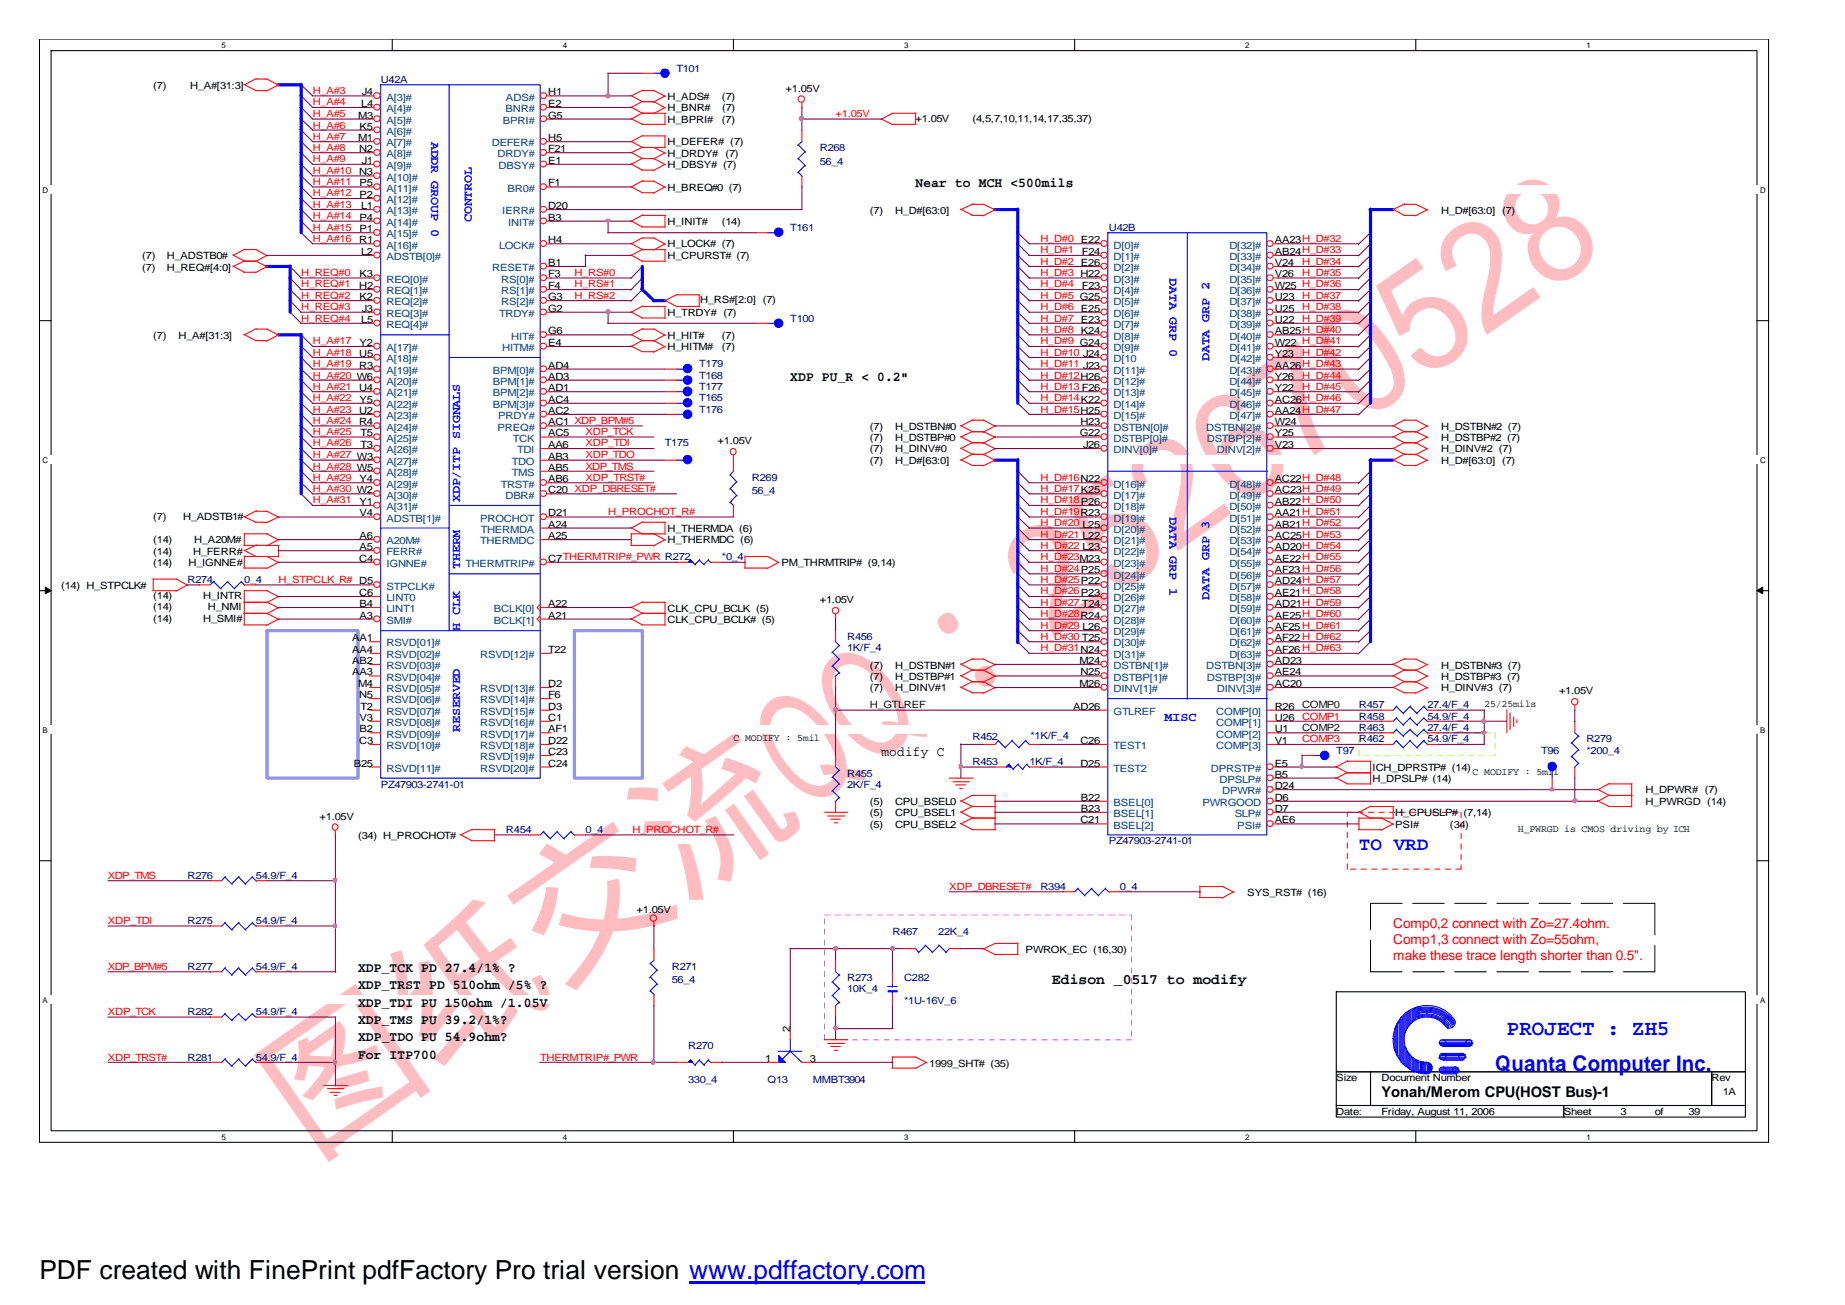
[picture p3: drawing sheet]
<svg xmlns="http://www.w3.org/2000/svg" width="297mm" height="210mm" viewBox="0 0 297 210" stroke-linecap="round" stroke-linejoin="round" font-family="sans-serif">
<defs><g id="words">
<text font-size="24.3" fill="#ffbdc2" x="49.9" y="186.4" transform="rotate(-35 49.9 186.4)">图纸交流QQ：252670528</text>
<text font-size="4.2" x="6.3" y="205.7">PDF created with FinePrint pdfFactory Pro trial version www.pdffactory.com</text>
<g font-size="3.5" fill="#00f">
<text x="242.3" y="166.6">PROJECT : ZH5</text>
<text x="240.5" y="172.3">Quanta Computer Inc.</text>
</g>
<text font-size="3" fill="#00f" x="218.5" y="136.8">TO VRD</text>
<g font-size="2.4">
<text x="169.2" y="158.3">Edison _0517 to modify</text>
<text x="222.2" y="176.4">Yonah/Merom CPU(HOST Bus)-1</text>
</g>
<g font-size="2.2">
<text x="147.2" y="30.2">Near to MCH &lt;500mils</text>
<text x="127.1" y="61.2">XDP PU_R &lt; 0.2&quot;</text>
<text x="141.7" y="121.6">modify C</text>
<text x="57.6" y="156.3">XDP_TCK PD 27.4/1% ?</text>
<text x="57.6" y="159.1">XDP_TRST PD 510ohm /5% ?</text>
<text x="57.6" y="161.9">XDP_TDI PU 150ohm /1.05V</text>
<text x="57.6" y="164.7">XDP_TMS PU 39.2/1%?</text>
<text x="57.6" y="167.5">XDP_TDO PU 54.9ohm?</text>
<text x="57.6" y="170.3">For ITP700</text>
</g>
<g font-size="2.2" fill="#f00">
<text x="224" y="149.3">Comp0,2 connect with Zo=27.4ohm.</text>
<text x="224" y="151.8">Comp1,3 connect with Zo=55ohm,</text>
<text x="224" y="154.4">make these trace length shorter than 0.5&quot;.</text>
</g>
<g font-size="2" fill="#00f">
<text x="69.3" y="22.8" transform="rotate(90 69.3 22.8)">ADDR GROUP 0</text>
<text x="75.9" y="35.7" transform="rotate(-90 75.9 35.7)">CONTROL</text>
<text x="188" y="44.7" transform="rotate(90 188 44.7)">DATA GRP 0</text>
<text x="194.5" y="58.1" transform="rotate(-90 194.5 58.1)">DATA GRP 2</text>
<text x="74" y="80.8" transform="rotate(-90 74 80.8)">XDP/ITP SIGNALS</text>
<text x="188" y="83.2" transform="rotate(90 188 83.2)">DATA GRP 1</text>
<text x="74" y="91.5" transform="rotate(-90 74 91.5)">THERM</text>
<text x="74" y="101.4" transform="rotate(-90 74 101.4)">H CLK</text>
<text x="194.5" y="96.4" transform="rotate(-90 194.5 96.4)">DATA GRP 3</text>
<text x="74" y="117.7" transform="rotate(-90 74 117.7)">RESERVED</text>
<text x="187.3" y="115.9">MISC</text>
</g>
<g font-size="1.6" fill="#000080">
<text x="108.8" y="11.5">T101</text>
<text x="61.2" y="13.3">U42A</text>
<text x="131.8" y="24.3">R268</text>
<text x="131.8" y="26.5">56_4</text>
<text x="127.1" y="37.1">T161</text>
<text x="178.3" y="37.1">U42B</text>
<text x="127.1" y="51.7">T100</text>
<text x="112.4" y="59">T179</text>
<text x="112.4" y="64.5">T165</text>
<text x="112.4" y="62.7">T177</text>
<text x="112.4" y="60.9">T168</text>
<text x="106.9" y="71.8">T175</text>
<text x="112.4" y="66.4">T176</text>
<text x="120.9" y="77.3">R269</text>
<text x="120.9" y="79.5">56_4</text>
<text x="30.1" y="93.8">R274</text>
<text x="39.3" y="93.8">0_4</text>
<text x="116.1" y="90.1">*0_4</text>
<text x="136.2" y="103">R456</text>
<text x="136.2" y="104.7">1K/F_4</text>
<text x="218.5" y="113.9">R457</text>
<text x="229.5" y="113.9">27.4/F_4</text>
<text x="156.4" y="119.1">R452</text>
<text x="165.7" y="118.9">*1K/F_4</text>
<text x="218.5" y="119.4">R462</text>
<text x="218.5" y="115.8">R458</text>
<text x="218.5" y="117.5">R463</text>
<text x="229.5" y="119.4">54.9/F_4</text>
<text x="229.5" y="115.8">54.9/F_4</text>
<text x="229.5" y="117.5">27.4/F_4</text>
<text x="255.1" y="119.4">R279</text>
<text x="136.2" y="124.9">R455</text>
<text x="156.4" y="123">R453</text>
<text x="165.5" y="123">1K/F_4</text>
<text x="214.9" y="121.3">T97</text>
<text x="247.8" y="121.3">T96</text>
<text x="255.1" y="121.3">*200_4</text>
<text x="61.2" y="126.7">PZ47903-2741-01</text>
<text x="136.2" y="126.7">2K/F_4</text>
<text x="81.4" y="134">R454</text>
<text x="94.1" y="134">0_4</text>
<text x="178.3" y="135.8">PZ47903-2741-01</text>
<text x="30.1" y="141.3">R276</text>
<text x="41.1" y="141.3">54.9/F_4</text>
<text x="167.3" y="143.2">R394</text>
<text x="180.1" y="143.2">0_4</text>
<text x="30.1" y="148.7">R275</text>
<text x="41.1" y="148.7">54.9/F_4</text>
<text x="30.1" y="156">R277</text>
<text x="41.1" y="156">54.9/F_4</text>
<text x="108" y="156">R271</text>
<text x="143.5" y="150.5">R467</text>
<text x="150.9" y="150.5">22K_4</text>
<text x="108" y="158.2">56_4</text>
<text x="136.2" y="157.8">R273</text>
<text x="136.2" y="159.6">10K_4</text>
<text x="145.4" y="157.8">C282</text>
<text x="145.4" y="161.5">*1U-16V_6</text>
<text x="30.1" y="163.3">R282</text>
<text x="41.1" y="163.3">54.9/F_4</text>
<text x="30.1" y="170.6">R281</text>
<text x="41.1" y="170.6">54.9/F_4</text>
<text x="110.7" y="168.8">R270</text>
<text x="110.7" y="174.3">330_4</text>
<text x="123.4" y="174.3">Q13</text>
<text x="130.7" y="174.3">MMBT3904</text>
</g>
<g font-size="1.6">
<text x="24.6" y="14.2">(7)</text>
<text x="30.6" y="14.2">H_A#[31:3]</text>
<text x="58.1" y="17.2">L4</text>
<text x="58.2" y="15.3">J4</text>
<text x="88.1" y="15.3">H1</text>
<text x="88.1" y="17.2">E2</text>
<text x="107.4" y="16.1">H_ADS#</text>
<text x="107.4" y="17.9">H_BNR#</text>
<text x="116.1" y="16.1">(7)</text>
<text x="116.1" y="17.9">(7)</text>
<text x="126.3" y="14.7">+1.05V</text>
<text x="57.6" y="19.1">M3</text>
<text x="57.6" y="22.7">M1</text>
<text x="57.8" y="20.8">K5</text>
<text x="88.1" y="22.7">H5</text>
<text x="88.1" y="19.1">G5</text>
<text x="107.4" y="19.7">H_BPRI#</text>
<text x="107.4" y="23.4">H_DEFER# (7)</text>
<text x="116.1" y="19.7">(7)</text>
<text x="147.2" y="19.6">+1.05V</text>
<text x="156.4" y="19.6">(4,5,7,10,11,14,17,35,37)</text>
<text x="57.7" y="24.5">N2</text>
<text x="57.7" y="28.2">N3</text>
<text x="57.8" y="30">P5</text>
<text x="58.2" y="26.3">J1</text>
<text x="88.1" y="30">F1</text>
<text x="88.1" y="24.5">F21</text>
<text x="88.1" y="26.3">E1</text>
<text x="107.4" y="25.2">H_DRDY# (7)</text>
<text x="107.4" y="27">H_DBSY# (7)</text>
<text x="57.8" y="31.8">P2</text>
<text x="57.8" y="35.5">P4</text>
<text x="58.1" y="33.6">L1</text>
<text x="88.1" y="33.6">D20</text>
<text x="88.1" y="35.5">B3</text>
<text x="107.4" y="30.7">H_BREQ#0 (7)</text>
<text x="139.9" y="34.4">(7)</text>
<text x="143.9" y="34.4">H_D#[63:0]</text>
<text x="231.7" y="34.4">H_D#[63:0] (7)</text>
<text x="22.9" y="41.7">(7)</text>
<text x="26.8" y="41.7">H_ADSTB0#</text>
<text x="57.7" y="39.1">R1</text>
<text x="57.8" y="37.4">P1</text>
<text x="58.1" y="41">L2</text>
<text x="88.1" y="39.1">H4</text>
<text x="107.4" y="39.8">H_LOCK# (7)</text>
<text x="107.4" y="36.2">H_INIT#</text>
<text x="107.4" y="41.7">H_CPURST# (7)</text>
<text x="116.1" y="36.2">(14)</text>
<text x="174" y="41">F24</text>
<text x="205" y="39.1">AA23H_D#32</text>
<text x="205" y="41">AB24H_D#33</text>
<text x="22.9" y="43.5">(7)</text>
<text x="26.8" y="43.5">H_REQ#[4:0]</text>
<text x="57.7" y="46.5">H2</text>
<text x="57.8" y="44.6">K3</text>
<text x="88.1" y="42.8">B1</text>
<text x="88.1" y="44.6">F3</text>
<text x="88.1" y="46.5">F4</text>
<text x="174" y="46.5">F23</text>
<text x="205" y="42.8">V24</text>
<text x="205" y="44.6">V26</text>
<text x="205" y="46.5">W25 H_D#36</text>
<text x="57.8" y="48.3">K2</text>
<text x="58.1" y="51.9">L5</text>
<text x="58.2" y="50.1">J3</text>
<text x="88.1" y="53.8">G6</text>
<text x="88.1" y="48.3">G3</text>
<text x="88.1" y="50.1">G2</text>
<text x="107.4" y="50.8">H_TRDY# (7)</text>
<text x="112.6" y="48.8">H_RS#[2:0] (7)</text>
<text x="205" y="48.3">U23</text>
<text x="205" y="50.1">U25</text>
<text x="205" y="51.9">U22</text>
<text x="205" y="53.8">AB25H_D#40</text>
<text x="24.6" y="54.5">(7)</text>
<text x="28.7" y="54.5">H_A#[31:3]</text>
<text x="57.7" y="57.4">U5</text>
<text x="57.7" y="59.3">R3</text>
<text x="57.8" y="55.6">Y2</text>
<text x="88.1" y="59.3">AD4</text>
<text x="88.1" y="55.6">E4</text>
<text x="107.4" y="54.5">H_HIT#</text>
<text x="107.4" y="56.3">H_HITM#</text>
<text x="116.1" y="54.5">(7)</text>
<text x="116.1" y="56.3">(7)</text>
<text x="205" y="55.6">W22 H_D#41</text>
<text x="205" y="57.4">Y23</text>
<text x="205" y="59.3">AA26H_D#43</text>
<text x="57.7" y="62.9">U4</text>
<text x="57.8" y="64.8">Y5</text>
<text x="88.1" y="61.1">AD3</text>
<text x="88.1" y="62.9">AD1</text>
<text x="88.1" y="64.8">AC4</text>
<text x="205" y="61.1">Y26</text>
<text x="205" y="62.9">Y22</text>
<text x="205" y="64.8">AC26H_D#46</text>
<text x="57.7" y="66.6">U2</text>
<text x="57.7" y="68.4">R4</text>
<text x="58" y="70.2">T5</text>
<text x="88.1" y="66.6">AC2</text>
<text x="88.1" y="68.4">AC1 XDP_BPM#5</text>
<text x="88.1" y="70.2">AC5</text>
<text x="115.4" y="71.5">+1.05V</text>
<text x="139.9" y="69.1">(7)</text>
<text x="139.9" y="71">(7)</text>
<text x="143.9" y="69.1">H_DSTBN#0</text>
<text x="143.9" y="71">H_DSTBP#0</text>
<text x="173.7" y="70.2">G22</text>
<text x="173.7" y="68.4">H23</text>
<text x="205" y="66.6">AA24H_D#47</text>
<text x="205" y="68.4">W24</text>
<text x="205" y="70.2">Y25</text>
<text x="231.7" y="69.1">H_DSTBN#2 (7)</text>
<text x="231.7" y="71">H_DSTBP#2 (7)</text>
<text x="57.8" y="77.6">Y4</text>
<text x="58" y="72.1">T3</text>
<text x="88.1" y="72.1">AA6</text>
<text x="88.1" y="73.9">AB3</text>
<text x="88.1" y="75.7">AB5</text>
<text x="88.1" y="77.6">AB6</text>
<text x="139.9" y="72.7">(7)</text>
<text x="139.9" y="74.6">(7)</text>
<text x="143.9" y="72.7">H_DINV#0</text>
<text x="143.9" y="74.6">H_D#[63:0]</text>
<text x="174.2" y="72.1">J26</text>
<text x="205" y="77.6">AC22H_D#48</text>
<text x="205" y="72.1">V23</text>
<text x="231.7" y="72.7">H_DINV#2 (7)</text>
<text x="231.7" y="74.6">H_D#[63:0] (7)</text>
<text x="24.6" y="83.6">(7)</text>
<text x="29.5" y="83.6">H_ADSTB1#</text>
<text x="57.8" y="81.2">Y1</text>
<text x="57.8" y="83.1">V4</text>
<text x="88.1" y="83.1">D21</text>
<text x="88.1" y="79.3">C20 XDP_DBRESET#</text>
<text x="205" y="79.3">AC23H_D#49</text>
<text x="205" y="81.2">AB22H_D#50</text>
<text x="205" y="83.1">AA21H_D#51</text>
<text x="24.6" y="87.4">(14)</text>
<text x="24.6" y="89.3">(14)</text>
<text x="31.1" y="89.3">H_FERR#</text>
<text x="31.2" y="87.4">H_A20M#</text>
<text x="57.8" y="86.7">A6</text>
<text x="57.8" y="88.5">A5</text>
<text x="88.1" y="84.9">A24</text>
<text x="88.1" y="86.7">A25</text>
<text x="107.4" y="85.5">H_THERMDA (6)</text>
<text x="107.4" y="87.4">H_THERMDC (6)</text>
<text x="205" y="84.9">AB21H_D#52</text>
<text x="205" y="86.7">AC25H_D#53</text>
<text x="205" y="88.5">AD20H_D#54</text>
<text x="9.8" y="94.7">(14) H_STPCLK#</text>
<text x="24.6" y="91">(14)</text>
<text x="30.3" y="91">H_IGNNE#</text>
<text x="57.7" y="90.4">C4</text>
<text x="57.7" y="95.9">C6</text>
<text x="88.1" y="90.4">C7THERMTRIP#_PWR R272</text>
<text x="125.6" y="91">PM_THRMTRIP# (9,14)</text>
<text x="205" y="90.4">AE22H_D#55</text>
<text x="205" y="92.2">AF23 H_D#56</text>
<text x="205" y="94">AD24H_D#57</text>
<text x="205" y="95.9">AE21H_D#58</text>
<text x="24.6" y="96.4">(14)</text>
<text x="24.6" y="100">(14)</text>
<text x="24.6" y="98.1">(14)</text>
<text x="32.7" y="96.4">H_INTR</text>
<text x="32.7" y="100">H_SMI#</text>
<text x="33.4" y="98.1">H_NMI</text>
<text x="57.8" y="97.6">B4</text>
<text x="57.8" y="99.5">A3</text>
<text x="88.1" y="97.6">A22</text>
<text x="88.1" y="99.5">A21</text>
<text x="107.4" y="100.2">CLK_CPU_BCLK# (5)</text>
<text x="107.4" y="98.4">CLK_CPU_BCLK (5)</text>
<text x="131.8" y="97">+1.05V</text>
<text x="205" y="97.6">AD21H_D#59</text>
<text x="205" y="99.5">AE25H_D#60</text>
<text x="205" y="101.4">AF25 H_D#61</text>
<text x="56.6" y="103.1">AA1</text>
<text x="56.6" y="105">AA4</text>
<text x="56.6" y="106.8">AB2</text>
<text x="88.1" y="105">T22</text>
<text x="139.9" y="107.5">(7)</text>
<text x="143.9" y="107.5">H_DSTBN#1</text>
<text x="173.6" y="106.8">M24</text>
<text x="205" y="103.1">AF22 H_D#62</text>
<text x="205" y="105">AF26 H_D#63</text>
<text x="205" y="106.8">AD23</text>
<text x="231.7" y="107.5">H_DSTBN#3 (7)</text>
<text x="56.6" y="108.6">AA3</text>
<text x="57.6" y="110.5">M4</text>
<text x="57.7" y="112.3">N5</text>
<text x="88.1" y="110.5">D2</text>
<text x="88.1" y="112.3">F6</text>
<text x="139.9" y="111.2">(7)</text>
<text x="139.9" y="109.3">(7)</text>
<text x="143.9" y="111.2">H_DINV#1</text>
<text x="143.9" y="109.3">H_DSTBP#1</text>
<text x="173.6" y="110.5">M26</text>
<text x="173.7" y="108.6">N25</text>
<text x="205" y="108.6">AE24</text>
<text x="205" y="110.5">AC20</text>
<text x="231.7" y="109.3">H_DSTBP#3 (7)</text>
<text x="231.7" y="111.2">H_DINV#3 (7)</text>
<text x="238.7" y="113.7">25/25mils</text>
<text x="250.7" y="111.7">+1.05V</text>
<text x="57.7" y="119.6">C3</text>
<text x="57.8" y="115.9">V3</text>
<text x="57.8" y="117.8">B2</text>
<text x="58" y="114.1">T2</text>
<text x="88.1" y="114.1">D3</text>
<text x="88.1" y="115.9">C1</text>
<text x="88.1" y="117.8">AF1</text>
<text x="88.1" y="119.6">D22</text>
<text x="117.9" y="119.2">C MODIFY : 5mil</text>
<text x="172.6" y="114.1">AD26</text>
<text x="173.7" y="119.6">C26</text>
<text x="205" y="114.1">R26</text>
<text x="205" y="115.9">U26</text>
<text x="205" y="117.8">U1</text>
<text x="205" y="119.6">V1</text>
<text x="56.9" y="123.3">B25</text>
<text x="88.1" y="121.4">C23</text>
<text x="88.1" y="123.3">C24</text>
<text x="173.7" y="123.3">D25</text>
<text x="205" y="123.3">E5</text>
<text x="205" y="125.1">B5</text>
<text x="220.7" y="124">ICH_DPRSTP# (14)</text>
<text x="220.7" y="125.8">H_DPSLP# (14)</text>
<text x="236.8" y="124.7">C MODIFY : 5mil</text>
<text x="51.4" y="131.8">+1.05V</text>
<text x="139.9" y="129.5">(5)</text>
<text x="139.9" y="131.2">(5)</text>
<text x="143.9" y="129.5">CPU_BSEL0</text>
<text x="143.9" y="131.2">CPU_BSEL1</text>
<text x="173.8" y="128.8">B22</text>
<text x="173.8" y="130.6">B23</text>
<text x="205" y="126.9">D24</text>
<text x="205" y="128.8">D6</text>
<text x="205" y="130.6">D7</text>
<text x="224.4" y="131.2">H_CPUSLP#</text>
<text x="235.3" y="131.2">(7,14)</text>
<text x="264.6" y="127.6">H_DPWR# (7)</text>
<text x="264.6" y="129.5">H_PWRGD (14)</text>
<text x="57.6" y="135">(34) H_PROCHOT#</text>
<text x="139.9" y="133.1">(5)</text>
<text x="143.9" y="133.1">CPU_BSEL2</text>
<text x="173.7" y="132.4">C21</text>
<text x="205" y="132.4">AE6</text>
<text x="224.4" y="133.1">PSI#</text>
<text x="233.2" y="133.1">(34)</text>
<text x="244.1" y="133.9">H_PWRGD is CMOS driving by ICH</text>
<text x="102.4" y="146.8">+1.05V</text>
<text x="200.6" y="144.1">SYS_RST# (16)</text>
<text x="164.9" y="153.3">PWROK_EC (16,30)</text>
<text x="127" y="166" transform="rotate(-90 127 166)">2</text>
<text x="123" y="170.8">1</text>
<text x="130.2" y="170.8">3</text>
<text x="149.4" y="171.5">1999_SHT# (35)</text>
<text x="214.9" y="173.9">Size</text>
<text x="222.2" y="173.9">Document Number</text>
<text x="275.2" y="173.9">Rev</text>
<text x="214.9" y="179.3">Date:</text>
<text x="222.2" y="179.3">Friday, August 11, 2006</text>
<text x="251.5" y="179.3">Sheet</text>
<text x="260.6" y="179.3">3</text>
<text x="266.1" y="179.3">of</text>
<text x="271.5" y="179.3">39</text>
<text x="277" y="176.1">1A</text>
</g>
<g font-size="1.6" fill="#f00">
<text x="50.3" y="15.2">H_A#3</text>
<text x="50.3" y="16.9">H_A#4</text>
<text x="50.3" y="18.8">H_A#5</text>
<text x="50.3" y="20.7">H_A#6</text>
<text x="50.3" y="22.5">H_A#7</text>
<text x="134.4" y="18.8">+1.05V</text>
<text x="50.3" y="24.3">H_A#8</text>
<text x="50.3" y="26.1">H_A#9</text>
<text x="50.3" y="28">H_A#10</text>
<text x="50.3" y="29.8">H_A#11</text>
<text x="50.3" y="31.6">H_A#12</text>
<text x="50.3" y="33.5">H_A#13</text>
<text x="50.3" y="35.2">H_A#14</text>
<text x="50.3" y="37.1">H_A#15</text>
<text x="50.3" y="39">H_A#16</text>
<text x="167.3" y="39">H_D#0 E22</text>
<text x="167.3" y="40.7">H_D#1</text>
<text x="48.4" y="44.4">H_REQ#0</text>
<text x="48.4" y="46.2">H_REQ#1</text>
<text x="92.4" y="44.4">H_RS#0</text>
<text x="92.4" y="46.2">H_RS#1</text>
<text x="167.3" y="42.6">H_D#2 E26</text>
<text x="167.3" y="44.4">H_D#3 H22</text>
<text x="167.3" y="46.2">H_D#4</text>
<text x="209.4" y="42.6">H_D#34</text>
<text x="209.4" y="44.4">H_D#35</text>
<text x="48.4" y="48.1">H_REQ#2</text>
<text x="48.4" y="49.9">H_REQ#3</text>
<text x="48.4" y="51.7">H_REQ#4</text>
<text x="92.4" y="48.1">H_RS#2</text>
<text x="167.3" y="48.1">H_D#5 G25</text>
<text x="167.3" y="49.9">H_D#6 E25</text>
<text x="167.3" y="51.7">H_D#7 E23</text>
<text x="167.3" y="53.5">H_D#8 K24</text>
<text x="209.4" y="48.1">H_D#37</text>
<text x="209.4" y="49.9">H_D#38</text>
<text x="209.4" y="51.7">H_D#39</text>
<text x="50.3" y="55.4">H_A#17</text>
<text x="50.3" y="57.2">H_A#18</text>
<text x="50.3" y="59">H_A#19</text>
<text x="167.3" y="55.4">H_D#9 G24</text>
<text x="167.3" y="57.2">H_D#10 J24</text>
<text x="167.3" y="59">H_D#11 J23</text>
<text x="209.4" y="57.2">H_D#42</text>
<text x="50.3" y="60.9">H_A#20 W6</text>
<text x="50.3" y="62.7">H_A#21</text>
<text x="50.3" y="64.5">H_A#22</text>
<text x="167.3" y="60.9">H_D#12H26</text>
<text x="167.3" y="62.7">H_D#13 F26</text>
<text x="167.3" y="64.5">H_D#14K22</text>
<text x="209.4" y="60.9">H_D#44</text>
<text x="209.4" y="62.7">H_D#45</text>
<text x="50.3" y="66.4">H_A#23</text>
<text x="50.3" y="68.2">H_A#24</text>
<text x="50.3" y="70">H_A#25</text>
<text x="50.3" y="71.8">H_A#26</text>
<text x="94.1" y="71.8">XDP_TDI</text>
<text x="94.1" y="70">XDP_TCK</text>
<text x="167.3" y="66.4">H_D#15H25</text>
<text x="50.3" y="73.7">H_A#27 W3</text>
<text x="50.3" y="75.5">H_A#28 W5</text>
<text x="50.3" y="77.3">H_A#29</text>
<text x="94.1" y="77.3">XDP_TRST#</text>
<text x="94.1" y="75.5">XDP_TMS</text>
<text x="94.1" y="73.7">XDP_TDO</text>
<text x="167.3" y="77.3">H_D#16N22</text>
<text x="50.3" y="79.2">H_A#30 W2</text>
<text x="50.3" y="81">H_A#31</text>
<text x="97.8" y="82.8">H_PROCHOT_R#</text>
<text x="167.3" y="79.2">H_D#17K25</text>
<text x="167.3" y="81">H_D#18P26</text>
<text x="167.3" y="82.8">H_D#19R23</text>
<text x="167.3" y="84.7">H_D#20 L25</text>
<text x="167.3" y="86.5">H_D#21 L22</text>
<text x="167.3" y="88.3">H_D#22 L23</text>
<text x="44.8" y="93.8">H_STPCLK_R# D5</text>
<text x="167.3" y="90.1">H_D#23M23</text>
<text x="167.3" y="92">H_D#24P25</text>
<text x="167.3" y="93.8">H_D#25P22</text>
<text x="167.3" y="95.6">H_D#26P23</text>
<text x="167.3" y="97.5">H_D#27 T24</text>
<text x="167.3" y="99.2">H_D#28R24</text>
<text x="167.3" y="101.1">H_D#29 L26</text>
<text x="167.3" y="103">H_D#30 T25</text>
<text x="167.3" y="104.7">H_D#31N24</text>
<text x="209.4" y="115.8">COMP1</text>
<text x="209.4" y="119.4">COMP3</text>
<text x="101.7" y="134">H_PROCHOT_R#</text>
<text x="17.4" y="141.3">XDP_TMS</text>
<text x="152.7" y="143.2">XDP_DBRESET#</text>
<text x="17.4" y="148.7">XDP_TDI</text>
<text x="17.4" y="156">XDP_BPM#5</text>
<text x="17.4" y="163.3">XDP_TCK</text>
<text x="17.4" y="170.6">XDP_TRST#</text>
<text x="86.9" y="170.6">THERMTRIP#_PWR</text>
</g>
<g font-size="1.6" fill="#004080">
<text x="62.1" y="16.2">A[3]#</text>
<text x="81.4" y="16.2">ADS#</text>
<text x="62.1" y="18">A[4]#</text>
<text x="62.1" y="19.9">A[5]#</text>
<text x="62.1" y="21.7">A[6]#</text>
<text x="62.1" y="23.6">A[7]#</text>
<text x="79.1" y="23.6">DEFER#</text>
<text x="80.9" y="19.9">BPRI#</text>
<text x="81.3" y="18">BNR#</text>
<text x="62.1" y="25.3">A[8]#</text>
<text x="62.1" y="27.2">A[9]#</text>
<text x="62.1" y="29.1">A[10]#</text>
<text x="80" y="25.3">DRDY#</text>
<text x="80.2" y="27.2">DBSY#</text>
<text x="62.1" y="30.8">A[11]#</text>
<text x="62.1" y="32.7">A[12]#</text>
<text x="62.1" y="34.5">A[13]#</text>
<text x="80.8" y="34.5">IERR#</text>
<text x="81.6" y="30.8">BR0#</text>
<text x="62.1" y="36.3">A[14]#</text>
<text x="62.1" y="38.2">A[15]#</text>
<text x="62.1" y="40">A[16]#</text>
<text x="62.1" y="41.8">ADSTB[0]#</text>
<text x="80.3" y="40">LOCK#</text>
<text x="81.7" y="36.3">INIT#</text>
<text x="179.1" y="40">D[0]#</text>
<text x="179.1" y="41.8">D[1]#</text>
<text x="197.7" y="40">D[32]#</text>
<text x="197.7" y="41.8">D[33]#</text>
<text x="62.1" y="45.5">REQ[0]#</text>
<text x="62.1" y="47.3">REQ[1]#</text>
<text x="79.2" y="43.6">RESET#</text>
<text x="80.6" y="45.5">RS[0]#</text>
<text x="80.6" y="47.3">RS[1]#</text>
<text x="179.1" y="43.6">D[2]#</text>
<text x="179.1" y="45.5">D[3]#</text>
<text x="179.1" y="47.3">D[4]#</text>
<text x="197.7" y="43.6">D[34]#</text>
<text x="197.7" y="45.5">D[35]#</text>
<text x="197.7" y="47.3">D[36]#</text>
<text x="62.1" y="49.1">REQ[2]#</text>
<text x="62.1" y="51">REQ[3]#</text>
<text x="62.1" y="52.8">REQ[4]#</text>
<text x="80.3" y="51">TRDY#</text>
<text x="80.6" y="49.1">RS[2]#</text>
<text x="179.1" y="49.1">D[5]#</text>
<text x="179.1" y="51">D[6]#</text>
<text x="179.1" y="52.8">D[7]#</text>
<text x="197.7" y="49.1">D[37]#</text>
<text x="197.7" y="51">D[38]#</text>
<text x="197.7" y="52.8">D[39]#</text>
<text x="62.1" y="56.5">A[17]#</text>
<text x="62.1" y="58.3">A[18]#</text>
<text x="80.8" y="56.5">HITM#</text>
<text x="82.2" y="54.6">HIT#</text>
<text x="179.1" y="54.6">D[8]#</text>
<text x="179.1" y="56.5">D[9]#</text>
<text x="179.1" y="58.3">D[10</text>
<text x="197.7" y="54.6">D[40]#</text>
<text x="197.7" y="56.5">D[41]#</text>
<text x="197.7" y="58.3">D[42]#</text>
<text x="62.1" y="60.1">A[19]#</text>
<text x="62.1" y="61.9">A[20]#</text>
<text x="62.1" y="63.8">A[21]#</text>
<text x="62.1" y="65.6">A[22]#</text>
<text x="79.2" y="60.1">BPM[0]#</text>
<text x="79.2" y="61.9">BPM[1]#</text>
<text x="79.2" y="63.8">BPM[2]#</text>
<text x="79.2" y="65.6">BPM[3]#</text>
<text x="179.1" y="60.1">D[11]#</text>
<text x="179.1" y="61.9">D[12]#</text>
<text x="179.1" y="63.8">D[13]#</text>
<text x="179.1" y="65.6">D[14]#</text>
<text x="197.7" y="60.1">D[43]#</text>
<text x="197.7" y="61.9">D[44]#</text>
<text x="197.7" y="63.8">D[45]#</text>
<text x="197.7" y="65.6">D[46]#</text>
<text x="62.1" y="67.4">A[23]#</text>
<text x="62.1" y="69.3">A[24]#</text>
<text x="62.1" y="71">A[25]#</text>
<text x="80" y="69.3">PREQ#</text>
<text x="80.1" y="67.4">PRDY#</text>
<text x="82.5" y="71">TCK</text>
<text x="179.1" y="67.4">D[15]#</text>
<text x="179.1" y="69.3">DSTBN[0]#</text>
<text x="179.1" y="71">DSTBP[0]#</text>
<text x="194" y="69.3">DSTBN[2]#</text>
<text x="194.1" y="71">DSTBP[2]#</text>
<text x="197.7" y="67.4">D[47]#</text>
<text x="62.1" y="72.9">A[26]#</text>
<text x="62.1" y="74.8">A[27]#</text>
<text x="62.1" y="76.6">A[28]#</text>
<text x="82.3" y="74.8">TDO</text>
<text x="82.3" y="76.6">TMS</text>
<text x="83.1" y="72.9">TDI</text>
<text x="179.1" y="72.9">DINV[0]#</text>
<text x="195.7" y="72.9">DINV[2]#</text>
<text x="62.1" y="78.4">A[29]#</text>
<text x="62.1" y="80.2">A[30]#</text>
<text x="62.1" y="82.1">A[31]#</text>
<text x="62.1" y="83.9">ADSTB[1]#</text>
<text x="77.2" y="83.9">PROCHOT</text>
<text x="80.5" y="78.4">TRST#</text>
<text x="81.3" y="80.2">DBR#</text>
<text x="179.1" y="78.4">D[16]#</text>
<text x="179.1" y="80.2">D[17]#</text>
<text x="179.1" y="82.1">D[18]#</text>
<text x="179.1" y="83.9">D[19]#</text>
<text x="197.7" y="78.4">D[48]#</text>
<text x="197.7" y="80.2">D[49]#</text>
<text x="197.7" y="82.1">D[50]#</text>
<text x="197.7" y="83.9">D[51]#</text>
<text x="62.1" y="87.6">A20M#</text>
<text x="62.1" y="89.3">FERR#</text>
<text x="77.2" y="87.6">THERMDC</text>
<text x="77.3" y="85.7">THERMDA</text>
<text x="179.1" y="85.7">D[20]#</text>
<text x="179.1" y="87.6">D[21]#</text>
<text x="179.1" y="89.3">D[22]#</text>
<text x="197.7" y="85.7">D[52]#</text>
<text x="197.7" y="87.6">D[53]#</text>
<text x="197.7" y="89.3">D[54]#</text>
<text x="62.1" y="91.2">IGNNE#</text>
<text x="62.1" y="94.8">STPCLK#</text>
<text x="74.8" y="91.2">THERMTRIP#</text>
<text x="179.1" y="91.2">D[23]#</text>
<text x="179.1" y="93.1">D[24]#</text>
<text x="179.1" y="94.8">D[25]#</text>
<text x="197.7" y="91.2">D[55]#</text>
<text x="197.7" y="93.1">D[56]#</text>
<text x="197.7" y="94.8">D[57]#</text>
<text x="62.1" y="96.7">LINT0</text>
<text x="62.1" y="98.5">LINT1</text>
<text x="62.1" y="100.3">SMI#</text>
<text x="79.4" y="98.5">BCLK[0]</text>
<text x="79.4" y="100.3">BCLK[1]</text>
<text x="179.1" y="96.7">D[26]#</text>
<text x="179.1" y="98.5">D[27]#</text>
<text x="179.1" y="100.3">D[28]#</text>
<text x="197.7" y="96.7">D[58]#</text>
<text x="197.7" y="98.5">D[59]#</text>
<text x="197.7" y="100.3">D[60]#</text>
<text x="62.1" y="104">RSVD[01]#</text>
<text x="62.1" y="105.8">RSVD[02]#</text>
<text x="62.1" y="107.6">RSVD[03]#</text>
<text x="77.2" y="105.8">RSVD[12]#</text>
<text x="179.1" y="102.2">D[29]#</text>
<text x="179.1" y="104">D[30]#</text>
<text x="179.1" y="105.8">D[31]#</text>
<text x="179.1" y="107.6">DSTBN[1]#</text>
<text x="194" y="107.6">DSTBN[3]#</text>
<text x="197.7" y="102.2">D[61]#</text>
<text x="197.7" y="104">D[62]#</text>
<text x="197.7" y="105.8">D[63]#</text>
<text x="62.1" y="109.5">RSVD[04]#</text>
<text x="62.1" y="111.4">RSVD[05]#</text>
<text x="62.1" y="113.1">RSVD[06]#</text>
<text x="77.2" y="111.4">RSVD[13]#</text>
<text x="77.2" y="113.1">RSVD[14]#</text>
<text x="179.1" y="109.5">DSTBP[1]#</text>
<text x="179.1" y="111.4">DINV[1]#</text>
<text x="194.1" y="109.5">DSTBP[3]#</text>
<text x="195.7" y="111.4">DINV[3]#</text>
<text x="62.1" y="115">RSVD[07]#</text>
<text x="62.1" y="116.8">RSVD[08]#</text>
<text x="62.1" y="118.6">RSVD[09]#</text>
<text x="77.2" y="115">RSVD[15]#</text>
<text x="77.2" y="116.8">RSVD[16]#</text>
<text x="77.2" y="118.6">RSVD[17]#</text>
<text x="179.1" y="115">GTLREF</text>
<text x="195.6" y="115">COMP[0]</text>
<text x="195.6" y="116.8">COMP[1]</text>
<text x="195.6" y="118.6">COMP[2]</text>
<text x="62.1" y="120.5">RSVD[10]#</text>
<text x="62.1" y="124.1">RSVD[11]#</text>
<text x="77.2" y="120.5">RSVD[18]#</text>
<text x="77.2" y="122.3">RSVD[19]#</text>
<text x="77.2" y="124.1">RSVD[20]#</text>
<text x="179.1" y="120.5">TEST1</text>
<text x="179.1" y="124.1">TEST2</text>
<text x="194.7" y="124.1">DPRSTP#</text>
<text x="195.6" y="120.5">COMP[3]</text>
<text x="196.1" y="125.9">DPSLP#</text>
<text x="179.1" y="129.6">BSEL[0]</text>
<text x="179.1" y="131.4">BSEL[1]</text>
<text x="193.4" y="129.6">PWRGOOD</text>
<text x="196.5" y="127.8">DPWR#</text>
<text x="198.5" y="131.4">SLP#</text>
<text x="179.1" y="133.3">BSEL[2]</text>
<text x="199" y="133.3">PSI#</text>
</g>
<g font-size="1.6" fill="#004000">
<text x="139.9" y="113.9">H_GTLREF</text>
<text x="209.4" y="113.9">COMP0</text>
<text x="209.4" y="117.5">COMP2</text>
</g>
<g font-size="1.3">
<text x="35.6" y="7.7">5</text>
<text x="90.5" y="7.7">4</text>
<text x="145.4" y="7.7">3</text>
<text x="200.2" y="7.7">2</text>
<text x="255.1" y="7.7">1</text>
<text x="6.9" y="31">D</text>
<text x="283" y="31">D</text>
<text x="6.9" y="74.4">C</text>
<text x="283" y="74.4">C</text>
<text x="6.9" y="117.9">B</text>
<text x="283" y="117.9">B</text>
<text x="6.9" y="161.3">A</text>
<text x="283" y="161.3">A</text>
<text x="35.6" y="183.3">5</text>
<text x="90.5" y="183.3">4</text>
<text x="145.4" y="183.3">3</text>
<text x="200.2" y="183.3">2</text>
<text x="255.1" y="183.3">1</text>
</g>
</g></defs>
<path d="M6.3 6.3h278.1v177.4h-278zM8.2 8.1h274.3v173.8h-274.3z" fill="none" stroke="#000" stroke-width=".17"/>
<g fill="#fff">
<path d="M35.6 6.5h.7v1.5h-.7z"/>
<path d="M35.6 182.1h.7v1.5h-.7z"/>
</g>
<path d="M63.1 6.3v1.8M63.1 181.9v1.8" fill="none" stroke="#000" stroke-width=".17"/>
<g fill="#fff">
<path d="M90.5 6.5h.7v1.5h-.7z"/>
<path d="M90.5 182.1h.7v1.5h-.7z"/>
</g>
<path d="M117.9 6.3v1.8M117.9 181.9v1.8" fill="none" stroke="#000" stroke-width=".17"/>
<g fill="#fff">
<path d="M145.4 6.5h.6v1.5h-.6z"/>
<path d="M145.4 182.1h.6v1.5h-.6z"/>
</g>
<path d="M172.8 6.3v1.8M172.8 181.9v1.8" fill="none" stroke="#000" stroke-width=".17"/>
<g fill="#fff">
<path d="M200.2 6.5h.7v1.5h-.7z"/>
<path d="M200.2 182.1h.7v1.5h-.7z"/>
</g>
<path d="M227.7 6.3v1.8M227.7 181.9v1.8" fill="none" stroke="#000" stroke-width=".17"/>
<g fill="#fff">
<path d="M255.1 6.5h.7v1.5h-.7z"/>
<path d="M255.1 182.1h.7v1.5h-.7z"/>
<path d="M6.9 29.8h277.1v1.5h-277.1z"/>
<path d="M6.9 73.3h277.1v1.4h-277.1z"/>
</g>
<path d="M6.4 51.6h1.8M282.5 51.6h1.9" fill="none" stroke="#000" stroke-width=".17"/>
<path d="M6.9 116.7h277v1.4h-277z" fill="#fff"/>
<path d="M6.4 95h1.8M282.5 95h1.9" fill="none" stroke="#000" stroke-width=".17"/>
<path d="M7.3 94.4l.9 .6-.9 .5zM282.5 95l1-.6v1.1z" fill="#000" stroke="#000" stroke-width=".16"/>
<path d="M6.9 160.1h276.9v1.5h-276.9z" fill="#fff"/>
<path d="M6.4 138.4h1.8M282.5 138.4h1.9M214.9 159.5h65.8v12.9h-65.8zM214.9 172.4h5.5v5.4h-5.5zM214.9 177.8h36.6v1.9h-36.6zM220.4 172.4h54.9v5.4h-54.9zM251.5 177.8h29.2v1.9h-29.2zM275.3 172.4h5.4v5.4h-5.4z" fill="none" stroke="#000" stroke-width=".17"/>
<path d="M216.7 130.7h18.2M216.7 139.8v-9.1M234.9 130.7v9.1M234.9 139.8h-18.2" fill="none" stroke="#f00" stroke-width=".16" stroke-dasharray=".8"/>
<path d="M218.5 117.9h22M240.5 117.9v3.6M218.5 121.5v-3.6M240.5 121.5h-22" fill="none" stroke="#80ff00" stroke-width=".16" stroke-dasharray=".8"/>
<path d="M132.6 147.2h49.3M181.9 147.2v20M132.6 167.2v-20M181.9 167.2h-49.3" fill="none" stroke="#f0f" stroke-width=".16" stroke-dasharray=".8"/>
<path d="M220.4 145.3h45.7M220.4 156.3v-11M266.1 145.3v11M266.1 156.3h-45.7" fill="none" stroke="#000" stroke-width=".16" stroke-dasharray="5.1 1.7"/>
<path d="M42.9 101.4h14.7v23.8h-14.7zM92.4 101.4h10.9v23.8h-10.9z" fill="none" stroke="#8080ff" stroke-width=".51"/>
<g fill="none" stroke="#f00" stroke-width=".17">
<path d="M39.2 13.6l1.9 1M41.1 14.6h1.8M41.1 12.7h1.9M41.2 12.6l-1.9 1M42.9 12.7l2 1M44.8 13.6l-2 1.1M59.4 15.4h.7M59.4 17.3h.7M59.4 19.1h.7M88 15.4h.6M88 17.3h.6M88 19.1h.6"/>
<path d="M101.4 15.3l1.9 1.1M101.4 17.2l1.9 1M101.4 19.1l1.9 .9M103.2 16.4h2M103.2 18.2h3.8M103.2 20h3.7M103.3 11.8h1.9M103.3 14.6h1.9M103.4 14.5l-1.9 .9M103.4 16.3l-1.9 1M103.4 18.1l-1.9 1M105.2 14.6l1.8 .9"/>
<path d="M105.2 16.4l1.8 1M106.9 15.4l-1.8 1M106.9 17.3l-1.8 1M106.9 18.2v1.9M128.9 16.5v.9M141.7 19.1l1.9 1M143.4 18.2h3.8M143.5 20h3.8M143.5 18.2l-1.9 1M147.2 18.1v1.9M59.4 37.4h.7M59.4 20.9h.7"/>
<path d="M59.4 22.8h.7M59.4 24.6h.7M59.4 26.4h.7M59.4 28.3h.7M59.4 30.1h.7M59.4 31.9h.7M59.4 33.7h.7M59.4 35.6h.7M59.4 39.2h.7M88 22.8h.6M88 24.6h.6M88 26.4h.6"/>
<path d="M88 30.1h.6M88 33.7h.6M88 35.6h.6M88 39.2h.6M101.4 24.5l1.9 1M101.4 26.3l1.9 1.1M101.4 30l1.9 1M101.4 39.1l1.9 1M101.4 22.7l1.9 1M101.4 35.5l1.9 1M103.2 25.5h2M103.2 27.4h2"/>
<path d="M103.2 31h2M103.2 23.7h3.7M103.2 36.5h3.7M103.3 29.1h1.9M103.3 38.3h1.9M103.3 21.9h3.7M103.3 34.6h3.7M103.4 23.6l-1.9 1M103.4 25.4l-1.9 1M103.4 29.1l-1.9 1M103.4 38.2l-1.9 1M103.4 21.8l-1.9 1"/>
<path d="M103.4 34.6l-1.9 1M105.2 23.7l1.8 1M105.2 25.5l1.8 1M105.2 29.1l1.8 1.1M105.2 38.3l1.8 1M106.9 24.6l-1.8 1M106.9 26.4l-1.8 1M106.9 30.1l-1.8 1M106.9 39.2l-1.8 1M106.9 21.9v1.9M106.9 34.6v2M121.6 37.4h1.8"/>
<path d="M128.9 20.9v1.9M128.9 28.3v1.8M154.4 33.6l2 1M156.3 34.6h1.9M156.4 32.9h1.8M156.5 32.8l-2 .9M158.2 32.9l1.9 .9M160 33.7l-1.9 1M176.3 39.2h.7M204.8 39.2h.8M223.9 33.6l1.9 1M225.7 34.6h2"/>
<path d="M225.8 32.9h2M225.9 32.8l-1.9 .9M227.7 32.9l1.9 .9M229.5 33.7l-1.9 1M37.4 41l1.9 1M37.4 42.8l1.9 1M39.2 42h2M39.2 43.8h1.9M39.2 53.8l1.9 1M39.3 40.1h1.9M39.4 40.1l-1.9 1M39.4 41.9l-1.9 1"/>
<path d="M41.1 54.8h1.8M41.1 40.1l1.9 1.1M41.1 42l1.9 .9M41.1 52.9h1.9M41.2 52.8l-1.9 1.1M42.9 41.1l-1.8 1M42.9 42.9l-1.8 1M42.9 52.9l2 1M44.8 53.9l-2 1M59.4 59.4h.7M59.4 52h.7M59.4 41.1h.7"/>
<path d="M59.4 44.7h.7M59.4 46.6h.7M59.4 48.4h.7M59.4 50.2h.7M59.4 55.7h.7M59.4 57.5h.7M88 59.4h.6M88 44.7h.6M88 46.6h.6M88 48.4h.6M88 50.2h.6M88 55.7h.6"/>
<path d="M88 53.9h.6M88 42.9h.6M101.4 53.8l1.9 1M101.4 55.6l1.9 1M101.4 41l1.9 1M101.4 50.1l1.9 1.1M103.2 40.1h3.8M103.2 54.8h2M103.2 56.6h2M103.2 42h3.7M103.2 51.2h3.7M103.3 52.9h1.9"/>
<path d="M103.3 49.3h3.7M103.4 52.8l-1.9 1.1M103.4 54.7l-1.9 1M103.4 40.1l-1.9 1M103.4 49.2l-1.9 1M105.2 52.9l1.8 1M105.2 54.8l1.8 1M106.8 48.3l2 1M106.9 59.4h1.9M106.9 53.9l-1.8 1M106.9 55.7l-1.8 1M106.9 40.1v2"/>
<path d="M106.9 49.3v1.9M108.7 49.3h3.7M108.8 47.4h3.7M108.9 47.3l-2 1.1M112.4 47.4v2M121.6 52h1.8M176.3 59.4h.7M176.3 52h.7M176.3 41.1h.7M176.3 44.7h.7M176.3 46.6h.7M176.3 48.4h.7"/>
<path d="M176.3 50.2h.7M176.3 55.7h.7M176.3 57.5h.7M176.3 53.9h.7M176.3 42.9h.7M204.8 59.4h.8M204.8 52h.8M204.8 41.1h.8M204.8 44.7h.8M204.8 46.6h.8M204.8 48.4h.8M204.8 50.2h.8"/>
<path d="M204.8 55.7h.8M204.8 57.5h.8M204.8 53.9h.8M204.8 42.9h.8M59.4 66.6h.7M59.4 64.9h.7M59.4 63h.7M59.4 61.1h.7M59.4 68.5h.7M59.4 70.3h.7M59.4 72.2h.7M59.4 74h.7"/>
<path d="M59.4 75.8h.7M59.4 77.7h.7M59.4 79.4h.7M86.9 70.3h1.7M86.9 72.2h1.7M86.9 74h1.7M86.9 75.8h1.7M88 66.6h.6M88 64.9h.6M88 63h.6M88 61.1h.6M88 68.5h.6"/>
<path d="M88 77.7h.6M88 79.4h.6M106.9 66.6h1.9M106.9 64.9h1.9M106.9 63h1.9M106.9 61.1h1.9M106.9 74h1.9M117.9 73.3v2.5M154.4 68.4l2 1M154.4 70.2l2 1M154.4 72.1l2 1M154.4 73.9l2 1"/>
<path d="M156.3 69.4h1.9M156.3 71.2h1.9M156.3 73.1h1.9M156.3 74.9h1.9M156.4 67.6h1.8M156.5 67.5l-2 1M156.5 69.4l-2 .9M156.5 71.1l-2 1.1M156.5 73l-2 1M158.2 67.6l1.9 1M158.2 69.4l1.9 1M158.2 71.2l1.9 1"/>
<path d="M158.2 73.1l1.9 1M160 68.5l-1.9 1M160 70.3l-1.9 1M160 72.2l-1.9 1M160 74l-1.9 .9M176.3 66.6h.7M176.3 64.9h.7M176.3 63h.7M176.3 61.1h.7M176.3 68.5h.7M176.3 70.3h.7M176.3 72.2h.7"/>
<path d="M176.3 77.7h.7M176.3 79.4h.7M204.8 66.6h.8M204.8 64.9h.8M204.8 63h.8M204.8 61.1h.8M204.8 68.5h.8M204.8 70.3h.8M204.8 72.2h.8M204.8 77.7h.8M204.8 79.4h.8M223.9 68.4l1.9 1"/>
<path d="M223.9 70.2l1.9 1M223.9 72.1l1.9 1M223.9 73.9l1.9 1M225.7 69.4h2.1M225.7 71.2h2.1M225.7 73.1h2.1M225.7 74.9h2M225.8 67.6h2M225.9 67.5l-1.9 1M225.9 69.4l-1.9 .9M225.9 71.1l-1.9 1.1M225.9 73l-1.9 1"/>
<path d="M227.7 67.6l1.9 1M227.7 69.4l1.9 1M227.7 71.2l1.9 1M227.7 73.1l1.9 1M229.5 68.5l-1.9 1M229.5 70.3l-1.9 1M229.5 72.2l-1.9 1M229.5 74l-1.9 .9M24.6 95h3.8M24.6 93.1h3.8M24.6 93.1v1.9M28.4 93.1l1.8 1.1"/>
<path d="M30.1 94.1l-1.8 1M32 94.1h1.8M39.2 83.1l1.9 .9M39.2 88.5l1.9 1M39.2 87.7h5.7M39.2 91.4h3.7M39.2 96.9h3.8M39.2 98.7h3.8M39.3 94.1h1.8M39.3 85.9h3.7M39.3 85.8v1.9M39.3 89.4v2"/>
<path d="M39.3 94.9v5.6M39.3 89.5h5.5M39.3 95h3.7M41.1 84h1.8M41.1 82.2h1.9M41.2 82.1l-1.9 1.1M41.2 87.6l-1.9 1M42.9 82.2l2 1M42.9 85.9l2 1M42.9 89.5l2 1M42.9 95l2 1M42.9 96.9l2 .9"/>
<path d="M42.9 98.7l2 1M44.8 83.2l-2 .9M44.8 86.8l-2 1M44.8 90.4l-2 1.1M44.8 95.9l-2 1.1M44.8 97.7l-2 1M44.8 99.6l-2 1M44.8 87.7v1.9M59.4 94.1h.7M59.4 81.3h.7M59.4 83.2h.7M59.4 86.8h.7"/>
<path d="M59.4 88.6h.7M59.4 90.4h.7M59.4 95.9h1.8M59.4 97.7h1.8M59.4 99.6h.7M86.9 86.8h1.7M86.9 97.7h1.7M86.9 99.6h1.7M86.9 84.9h1.7M86.9 97.2l-.5 .5 .5 .5M86.9 99.1l-.5 .5 .5 .5M88 83.2h.6"/>
<path d="M88 90.4h.6M101.4 87.7h3.8M101.4 84.9l1.9 1M101.4 99.5l1.9 1M101.4 97.6l1.9 1.1M101.5 85.9h5.4M101.5 85.8v1.9M103.2 98.7h3.8M103.3 84h3.7M103.3 96.9h3.7M103.4 83.9l-1.9 1M103.4 98.6l-1.9 1"/>
<path d="M103.4 96.8l-1.9 .9M105.2 85.9l1.8 1M106.9 84v2M106.9 96.9v3.7M106.9 86.8l-1.8 1M108.8 90.4h1.9M114.3 90.4h1.8M117.9 81.3v1.9M119.7 91.4h3.7M119.8 89.5h3.7M119.8 89.4v2M123.4 89.5l1.9 1"/>
<path d="M125.2 90.4l-1.8 1.1M134.4 98.8v.9M176.3 94.1h.7M176.3 81.3h.7M176.3 83.2h.7M176.3 86.8h.7M176.3 88.6h.7M176.3 90.4h.7M176.3 95.9h.7M176.3 97.7h.7M176.3 99.6h.7M176.3 84.9h.7"/>
<path d="M176.3 92.3h.7M204.8 94.1h.8M204.8 81.3h.8M204.8 83.2h.8M204.8 86.8h.8M204.8 88.6h.8M204.8 90.4h.8M204.8 95.9h.8M204.8 97.7h.8M204.8 99.6h.8M204.8 84.9h.8M204.8 92.3h.8"/>
<path d="M39.2 100.5h3.7M59.4 119.7h1.8M59.4 116h1.8M59.4 114.2h1.8M59.4 103.2h1.8M59.4 105.1h1.8M59.4 106.9h1.8M59.4 108.7h1.8M59.4 110.6h1.8M59.4 112.4h1.8M59.4 117.9h1.8M86.9 119.7h1.7"/>
<path d="M86.9 116h1.7M86.9 114.2h1.7M86.9 105.1h1.7M86.9 110.6h1.7M86.9 112.4h1.7M86.9 117.9h1.7M103.2 100.5h3.7M134.4 101.4v1.8M134.4 108.7v1.9M154.4 110.5l2 .9M154.4 106.8l2 1M154.4 108.6l2 1.1"/>
<path d="M156.3 109.7h1.9M156.3 111.4h1.9M156.3 107.8h1.9M156.4 106h1.8M156.5 109.6l-2 1M156.5 105.9l-2 1M156.5 107.7l-2 1M158.2 119.7h1.8M158.2 109.7l1.9 1M158.2 106l1.9 .9M158.2 107.8l1.9 1M160 110.6l-1.9 .9"/>
<path d="M160 106.9l-1.9 1M160 108.7l-1.9 1M165.5 119.7h1.8M176.3 119.7h1.8M176.3 114.2h1.8M176.3 103.2h.7M176.3 105.1h.7M176.3 106.9h.7M176.3 108.7h.7M176.3 110.6h.7M176.3 101.4h.7M203.7 119.7h1.9"/>
<path d="M203.7 116h1.9M203.7 114.2h1.9M203.7 117.9h1.9M204.8 103.2h.8M204.8 105.1h.8M204.8 106.9h.8M204.8 108.7h.8M204.8 110.6h.8M204.8 101.4h.8M222.2 119.7h1.8M222.2 116h1.8M222.2 114.2h1.8"/>
<path d="M222.2 117.9h1.8M223.9 106.8l1.9 1M223.9 108.6l1.9 1.1M223.9 110.5l1.9 .9M225.7 109.7h2.1M225.7 111.4h2M225.7 107.8h2.1M225.8 106h2M225.9 105.9l-1.9 1M225.9 107.7l-1.9 1M225.9 109.6l-1.9 1M227.7 106l1.9 .9"/>
<path d="M227.7 107.8l1.9 1M227.7 109.7l1.9 1M229.5 119.7h1.8M229.5 116h1.8M229.5 114.2h1.8M229.5 117.9h1.8M229.5 106.9l-1.9 1M229.5 108.7l-1.9 1M229.5 110.6l-1.9 .9M242.3 114.1v3.8M242.8 114.7v2.7M243.4 115.3v1.6"/>
<path d="M243.9 115.8v.5M253.2 113.5v.8M253.2 116v1.9M53.9 133.6v.8M59.4 123.4h1.8M74 134.2l1.9 1M75.8 135.2h3.7M75.9 133.4h3.7M75.9 133.4l-1.8 .9M79.5 133.4v1.9M85 134.3h1.9M86.9 121.5h1.7"/>
<path d="M86.9 123.4h1.7M92.4 134.3h1.7M132.6 130.7h3.7M133.1 131.2h2.7M133.6 131.8h1.5M134.2 132.3h.5M134.4 121.5v1.9M134.4 128.9v1.8M152.7 125.2h3.8M153.2 125.7h2.7M153.7 126.3h1.6M154.3 126.8h.5"/>
<path d="M154.4 128.8l2 .9M154.4 130.6l2 1M154.4 132.4l2 1M156.3 129.7h3.8M156.3 131.6h3.8M156.3 133.4h3.7M156.4 127.9h3.7M156.5 127.9l-2 1M156.5 129.6l-2 1.1M156.5 131.5l-2 1M160 123.4h1.8M160 127.9v5.6"/>
<path d="M165.5 123.4h1.8M176.3 130.7h1.8M176.3 123.4h1.8M176.3 128.9h1.8M176.3 132.5h1.8M204.8 125.2h.8M204.8 130.7h.8M204.8 123.4h.8M204.8 128.9h.8M204.8 132.5h.8M204.8 127h.8M209.4 121.5h1.8"/>
<path d="M214.8 123.3l1.9 1M214.8 125.1l1.9 1M216.6 124.3h3.9M216.6 126.1h3.8M216.7 122.4h3.8M216.7 122.4l-1.8 1M216.7 124.2l-1.8 1M218.4 130.6l2 1M218.4 133.4h3.8M218.5 131.6h5.5M218.5 131.5v1.9M220.4 129.7h3.7"/>
<path d="M220.4 122.4v3.8M220.5 129.6l-2 1.1M222.2 131.6l1.9 1M224 129.7v2M224 132.5l-1.9 1M249.6 125.2v1.8M253.2 123.4v1.8M256.9 126.9l1.8 1M256.9 128.8l1.8 .9M258.7 127.9h3.8M258.7 129.7h3.7M258.7 126.1h3.8"/>
<path d="M258.8 126l-1.8 1M258.8 127.9l-1.8 1M262.4 126.1v3.7M33.8 148.9h1.8M33.8 141.7h1.8M33.8 156.3h1.8M41.1 148.9h1.8M41.1 141.7h1.8M41.1 156.3h1.8M105.2 148.3v.7M105.2 152.6v1.8M105.2 159.9v1.8"/>
<path d="M134.4 154.4v1.9M143.5 156.3v1.8M143.5 159.9v1.8M145.4 152.6h1.8M152.7 152.6h1.8M158.2 152.6l1.9 1M159.9 151.7h3.8M160 151.7l-1.9 1M160 153.5h3.7M163.7 151.7v1.8M170.9 143.4h1.9M178.3 143.4h1.8"/>
<path d="M192.9 144.4h3.7M193 142.6h3.7M193 142.5v1.9M196.6 142.6l1.9 .9M198.4 143.4l-1.9 1.1M33.8 170.9h1.8M33.8 163.6h1.8M41.1 170.9h1.8M41.1 163.6h1.8M52.1 174.6h3.8M52.7 175.1h2.6M53.1 175.7h1.6"/>
<path d="M53.8 176.2h.4M108.8 170.9h1.9M114.3 170.9h1.8M123.4 170.9h1.8M127.1 165.5v1.7M128.9 170.9h1.8M132.6 167.2h3.7M133.1 167.8h2.7M133.6 168.3h1.5M134.2 168.9h.5M134.4 161.7v1.9M143.4 171.8h3.8"/>
<path d="M143.5 169.9v1.9M143.5 170h3.8M147.2 170l1.9 1M149 170.9l-1.8 1"/>
<circle cx="60.6" cy="15.4" r=".5"/>
<circle cx="60.6" cy="17.2" r=".5"/>
<circle cx="60.6" cy="19.1" r=".5"/>
<circle cx="87.4" cy="19.1" r=".5"/>
<circle cx="87.4" cy="15.4" r=".5"/>
<circle cx="87.4" cy="17.2" r=".5"/>
<circle cx="128.9" cy="15.9" r=".52"/>
<circle cx="60.6" cy="26.4" r=".5"/>
<circle cx="60.6" cy="28.2" r=".5"/>
<circle cx="60.6" cy="39.2" r=".5"/>
<circle cx="60.6" cy="20.9" r=".5"/>
<circle cx="60.6" cy="33.7" r=".5"/>
<circle cx="60.6" cy="37.4" r=".5"/>
<circle cx="60.6" cy="22.7" r=".5"/>
<circle cx="60.6" cy="30" r=".5"/>
<circle cx="60.6" cy="24.5" r=".5"/>
<circle cx="60.6" cy="35.5" r=".5"/>
<circle cx="60.6" cy="31.9" r=".5"/>
<circle cx="87.4" cy="39.2" r=".5"/>
<circle cx="87.4" cy="35.5" r=".5"/>
<circle cx="87.4" cy="33.7" r=".5"/>
<circle cx="87.4" cy="22.7" r=".5"/>
<circle cx="87.4" cy="30" r=".5"/>
<circle cx="87.4" cy="24.5" r=".5"/>
<circle cx="87.4" cy="26.4" r=".5"/>
<circle cx="177.6" cy="39.2" r=".5"/>
<circle cx="204.2" cy="39.2" r=".5"/>
<circle cx="60.6" cy="48.3" r=".5"/>
<circle cx="60.6" cy="57.4" r=".5"/>
<circle cx="60.6" cy="46.5" r=".5"/>
<circle cx="60.6" cy="41" r=".5"/>
<circle cx="60.6" cy="44.7" r=".5"/>
<circle cx="60.6" cy="55.7" r=".5"/>
<circle cx="60.6" cy="50.2" r=".5"/>
<circle cx="60.6" cy="51.9" r=".5"/>
<circle cx="60.6" cy="59.3" r=".5"/>
<circle cx="87.4" cy="50.2" r=".5"/>
<circle cx="87.4" cy="59.3" r=".5"/>
<circle cx="87.4" cy="44.7" r=".5"/>
<circle cx="87.4" cy="48.3" r=".5"/>
<circle cx="87.4" cy="53.8" r=".5"/>
<circle cx="87.4" cy="55.7" r=".5"/>
<circle cx="87.4" cy="42.8" r=".5"/>
<circle cx="87.4" cy="46.5" r=".5"/>
<circle cx="177.6" cy="46.5" r=".5"/>
<circle cx="177.6" cy="42.8" r=".5"/>
<circle cx="177.6" cy="44.7" r=".5"/>
<circle cx="177.6" cy="50.2" r=".5"/>
<circle cx="177.6" cy="53.8" r=".5"/>
<circle cx="177.6" cy="59.3" r=".5"/>
<circle cx="177.6" cy="48.3" r=".5"/>
<circle cx="177.6" cy="51.9" r=".5"/>
<circle cx="177.6" cy="57.4" r=".5"/>
<circle cx="177.6" cy="41" r=".5"/>
<circle cx="177.6" cy="55.7" r=".5"/>
<circle cx="204.2" cy="42.8" r=".5"/>
<circle cx="204.2" cy="57.4" r=".5"/>
<circle cx="204.2" cy="48.3" r=".5"/>
<circle cx="204.2" cy="51.9" r=".5"/>
<circle cx="204.2" cy="50.2" r=".5"/>
<circle cx="204.2" cy="46.5" r=".5"/>
<circle cx="204.2" cy="59.3" r=".5"/>
<circle cx="204.2" cy="41" r=".5"/>
<circle cx="204.2" cy="44.7" r=".5"/>
<circle cx="204.2" cy="55.7" r=".5"/>
<circle cx="204.2" cy="53.8" r=".5"/>
<circle cx="60.6" cy="79.4" r=".5"/>
<circle cx="60.6" cy="64.8" r=".5"/>
<circle cx="60.6" cy="70.2" r=".5"/>
<circle cx="60.6" cy="61.1" r=".5"/>
<circle cx="60.6" cy="66.6" r=".5"/>
<circle cx="60.6" cy="75.7" r=".5"/>
<circle cx="60.6" cy="77.6" r=".5"/>
<circle cx="60.6" cy="74" r=".5"/>
<circle cx="60.6" cy="63" r=".5"/>
<circle cx="60.6" cy="68.5" r=".5"/>
<circle cx="60.6" cy="72.1" r=".5"/>
<circle cx="87.4" cy="68.5" r=".5"/>
<circle cx="87.4" cy="61.1" r=".5"/>
<circle cx="87.4" cy="66.6" r=".5"/>
<circle cx="87.4" cy="63" r=".5"/>
<circle cx="87.4" cy="64.8" r=".5"/>
<circle cx="87.4" cy="79.4" r=".5"/>
<circle cx="87.4" cy="77.6" r=".5"/>
<circle cx="117.9" cy="72.6" r=".5"/>
<circle cx="177.6" cy="68.5" r=".5"/>
<circle cx="177.6" cy="79.4" r=".5"/>
<circle cx="177.6" cy="77.6" r=".5"/>
<circle cx="177.6" cy="64.8" r=".5"/>
<circle cx="177.6" cy="63" r=".5"/>
<circle cx="177.6" cy="66.6" r=".5"/>
<circle cx="177.6" cy="72.1" r=".5"/>
<circle cx="177.6" cy="70.2" r=".5"/>
<circle cx="177.6" cy="61.1" r=".5"/>
<circle cx="204.2" cy="66.6" r=".5"/>
<circle cx="204.2" cy="72.1" r=".5"/>
<circle cx="204.2" cy="79.4" r=".5"/>
<circle cx="204.2" cy="64.8" r=".5"/>
<circle cx="204.2" cy="77.6" r=".5"/>
<circle cx="204.2" cy="61.1" r=".5"/>
<circle cx="204.2" cy="70.2" r=".5"/>
<circle cx="204.2" cy="63" r=".5"/>
<circle cx="204.2" cy="68.5" r=".5"/>
<circle cx="60.6" cy="86.7" r=".5"/>
<circle cx="60.6" cy="83.1" r=".5"/>
<circle cx="60.6" cy="94" r=".5"/>
<circle cx="60.6" cy="99.5" r=".5"/>
<circle cx="60.6" cy="88.5" r=".5"/>
<circle cx="60.6" cy="90.4" r=".5"/>
<circle cx="60.6" cy="81.2" r=".5"/>
<circle cx="87.4" cy="83.1" r=".5"/>
<circle cx="87.4" cy="90.4" r=".5"/>
<circle cx="134.4" cy="98.2" r=".52"/>
<circle cx="177.6" cy="81.2" r=".5"/>
<circle cx="177.6" cy="95.9" r=".5"/>
<circle cx="177.6" cy="97.7" r=".5"/>
<circle cx="177.6" cy="83.1" r=".5"/>
<circle cx="177.6" cy="84.9" r=".5"/>
<circle cx="177.6" cy="88.5" r=".5"/>
<circle cx="177.6" cy="90.4" r=".5"/>
<circle cx="177.6" cy="94" r=".5"/>
<circle cx="177.6" cy="99.5" r=".5"/>
<circle cx="177.6" cy="86.7" r=".5"/>
<circle cx="177.6" cy="92.2" r=".5"/>
<circle cx="204.2" cy="81.2" r=".5"/>
<circle cx="204.2" cy="99.5" r=".5"/>
<circle cx="204.2" cy="95.9" r=".5"/>
<circle cx="204.2" cy="86.7" r=".5"/>
<circle cx="204.2" cy="92.2" r=".5"/>
<circle cx="204.2" cy="94" r=".5"/>
<circle cx="204.2" cy="88.5" r=".5"/>
<circle cx="204.2" cy="83.1" r=".5"/>
<circle cx="204.2" cy="90.4" r=".5"/>
<circle cx="204.2" cy="84.9" r=".5"/>
<circle cx="204.2" cy="97.7" r=".5"/>
<circle cx="177.6" cy="108.7" r=".5"/>
<circle cx="177.6" cy="106.8" r=".5"/>
<circle cx="177.6" cy="101.4" r=".5"/>
<circle cx="177.6" cy="105" r=".5"/>
<circle cx="177.6" cy="110.5" r=".5"/>
<circle cx="177.6" cy="103.2" r=".5"/>
<circle cx="204.2" cy="108.7" r=".5"/>
<circle cx="204.2" cy="105" r=".5"/>
<circle cx="204.2" cy="101.4" r=".5"/>
<circle cx="204.2" cy="106.8" r=".5"/>
<circle cx="204.2" cy="103.2" r=".5"/>
<circle cx="204.2" cy="110.5" r=".5"/>
<circle cx="253.2" cy="112.9" r=".52"/>
<circle cx="53.9" cy="133" r=".5"/>
<circle cx="204.2" cy="132.5" r=".5"/>
<circle cx="204.2" cy="123.3" r=".5"/>
<circle cx="204.2" cy="130.6" r=".5"/>
<circle cx="204.2" cy="127" r=".5"/>
<circle cx="204.2" cy="125.1" r=".5"/>
<circle cx="204.2" cy="128.8" r=".5"/>
<circle cx="105.1" cy="147.7" r=".52"/>
</g>
<g fill="#00f" stroke="#00f" stroke-width=".17">
<path d="M161.8 123.4l.4-.4 .4 .4-.4-.4 .4 .4z" fill-rule="evenodd"/>
<path d="M125.2 169.8l1.1 1.1h-1.1z" fill-rule="evenodd"/>
<path d="M142.8 159.4h1.5v.1h-1.5z" fill-rule="evenodd"/>
<path d="M110.7 170.9l.3-.4 .3 .4-.3-.4 .3 .4z" fill-rule="evenodd"/>
<path d="M111 90.1l.3 .3h-.6l.3-.3 .3 .3z" fill-rule="evenodd"/>
<circle cx="249.6" cy="123.3" r=".68"/>
<circle cx="213" cy="121.5" r=".68"/>
<circle cx="110.6" cy="59.3" r=".68"/>
<circle cx="110.6" cy="66.6" r=".68"/>
<circle cx="110.6" cy="64.8" r=".68"/>
<circle cx="125.2" cy="37.3" r=".68"/>
<circle cx="110.6" cy="62.9" r=".7"/>
<circle cx="106.9" cy="11.8" r=".68"/>
<circle cx="125.2" cy="52" r=".68"/>
<circle cx="110.6" cy="61.1" r=".68"/>
<circle cx="110.6" cy="73.9" r=".68"/>
</g>
<g fill="none" stroke="#00f" stroke-width=".17">
<path d="M61.2 13.6h25.7v111.6h-25.7zM72.2 13.6v40.3h-11M105.2 11.8h1.1M123.4 37.4h1.2M128.4 23.3l1.1 1.2M128.4 25.5l1.1 1.2M128.4 27.7l.6 .7M128.9 22.8l-.6 .6M129.5 24.4l-1.2 1.2M129.5 26.6l-1.2 1.2M178.1 37.4h25.6v96.9h-25.6zM190.9 37.4v75.1"/>
<path d="M72.2 53.9v3.6h14.7M72.2 57.5v23.8h14.7M108.8 59.4h1.2M123.4 52h1.2M108.8 66.6h1.2M108.8 64.9h1.2M108.8 63h1.2M108.8 61.1h1.2M108.8 74h1.2M117.4 76.4l1.1 1.2M117.4 78.6l1.1 1.2M117.9 75.8l-.6 .7"/>
<path d="M118.4 77.5l-1.1 1.2M118.4 79.7l-1.1 1.2M178.1 75.8h25.7M34.4 93.6l1.2 1.2M34.5 93.5l-.7 .6M36.6 93.6l1.2 1.2M36.7 93.5l-1.2 1.2M38.8 93.6l.6 .6M38.9 93.5l-1.2 1.2M72.2 92.3v9.1h14.7M72.2 81.3v3.6h-11M72.2 84.9v7.4h14.7"/>
<path d="M111 90.1l.8 .8M111.1 90l-.4 .4M112.4 90.1l.9 .8M112.5 90l-.7 .8M113.9 90.1l.5 .4M114 90l-.8 .8M117.4 80.8l.6 .6M61.2 101.4h11.1M133.9 104.9l1.1 1.2M133.9 107.1l1.1 1.2M134.4 103.2l.6 .7M135 103.8l-1.2 1.2"/>
<path d="M135 106l-1.2 1.2M135 108.2l-.7 .6M160.5 119.1l1.2 1.2M160.6 119.1l-.6 .6M162.7 119.1l1.2 1.2M162.8 119.1l-1.2 1.1M164.9 119.1l.7 .7M165 119.1l-1.2 1.1M178.1 112.4h25.7M224.5 119.1l1.2 1.2M224.5 115.5l1.2 1.2M224.5 113.6l1.2 1.2"/>
<path d="M224.5 117.4l1.2 1.1M224.6 119.1l-.6 .6M224.6 115.4l-.6 .6M224.6 113.6l-.6 .6M224.6 117.3l-.6 .6M226.7 119.1l1.2 1.2M226.7 115.5l1.2 1.2M226.7 113.6l1.2 1.2M226.7 117.4l1.2 1.1M226.8 119.1l-1.2 1.1M226.8 115.4l-1.2 1.2M226.8 113.6l-1.2 1.1"/>
<path d="M226.8 117.3l-1.2 1.1M228.9 119.1l.7 .7M228.9 115.5l.7 .6M228.9 113.6l.7 .7M228.9 117.4l.7 .6M229 119.1l-1.2 1.1M229 115.4l-1.2 1.2M229 113.6l-1.2 1.1M229 117.3l-1.2 1.1M252.7 119.5l1.2 1.2M253.2 117.9l.7 .6M253.8 118.4l-1.2 1.2"/>
<path d="M87.4 133.8l1.2 1.2M87.5 133.7l-.6 .6M89.6 133.8l1.2 1.2M89.7 133.7l-1.2 1.2M91.8 133.8l.7 .6M91.9 133.7l-1.2 1.2M133.9 125l1.1 1.2M133.9 127.2l1.1 1.2M134.4 123.4l.6 .6M135 123.9l-1.2 1.2M135 126.1l-1.2 1.2M135 128.3l-.7 .7"/>
<path d="M162.2 123l.8 .8M162.3 122.9l-.5 .5M163.7 123l.8 .8M163.7 122.9l-.8 .8M165.1 123l.5 .5M165.2 122.9l-.8 .8M211.2 121.5h1.2M249.6 124v1.2M252.7 121.7l1.2 1.2M253.8 120.6l-1.2 1.2M253.8 122.8l-.6 .7M36.2 148.4l1.1 1.2"/>
<path d="M36.2 141.1l1.1 1.2M36.2 155.7l1.1 1.2M36.2 148.4l-.6 .5M36.2 141l-.6 .7M36.2 155.6l-.6 .7M38.4 148.4l1.1 1.2M38.4 141.1l1.1 1.2M38.4 155.7l1.1 1.2M38.4 148.4l-1.1 1.1M38.4 141l-1.1 1.2M38.4 155.6l-1.1 1.2M40.6 148.4l.6 .6"/>
<path d="M40.6 141.1l.6 .6M40.6 155.7l.6 .7M40.6 148.4l-1.1 1.1M40.6 141l-1.1 1.2M40.6 155.6l-1.1 1.2M104.6 155l1.1 1.1M104.6 157.2l1.1 1.1M104.6 159.4l.6 .6M105.2 154.4l-.7 .6M105.7 156.1l-1.2 1.1M105.7 158.3l-1.2 1.1M133.9 157.9l1.1 1.2"/>
<path d="M134.4 156.3l.6 .6M135 156.8l-1.2 1.2M135 159l-1.2 1.2M142.7 158.7h1.6M143.5 158.1v.7M143.5 159.5v.5M147.2 152.5l.5 .7M148.8 152l1.1 1.2M148.8 152.1l-1.1 1.2M151 152l1.1 1.2M151 152.1l-1.1 1.2M152.7 152.6l-.6 .7"/>
<path d="M173.3 142.9l1.2 1.2M173.4 142.8l-.6 .6M175.5 142.9l1.2 1.2M175.6 142.8l-1.2 1.2M177.7 142.9l.7 .6M177.8 142.8l-1.2 1.2M36.2 170.4l1.1 1.1M36.2 163.1l1.1 1.1M36.2 170.3l-.6 .6M36.2 163l-.6 .6M38.4 170.4l1.1 1.1M38.4 163.1l1.1 1.1"/>
<path d="M38.4 170.3l-1.1 1.2M38.4 163l-1.1 1.1M40.6 170.4l.6 .6M40.6 163.1l.6 .6M40.6 170.3l-1.1 1.2M40.6 163l-1.1 1.1M111 170.5l.8 .9M111.1 170.4l-.4 .5M112.4 170.5l.9 .9M112.5 170.4l-.7 .9M113.9 170.5l.5 .5M114 170.4l-.8 .9"/>
<path d="M125.1 169.1h3.8M127 169l1.9 1.9M127.1 167.1v2l-1.4 1.3M133.9 160.1l1.1 1.2M135 161.2l-.7 .6M224.2 166v2.6M224.2 168.5l.3 .7M224.4 165.4v3.7M224.5 165v4.7M224.5 169.6l.3 .3M224.6 164.9l-.2 .6M224.7 164.6v5.2"/>
<path d="M225 164.4v5.9M225 170.2l.2 .2M225 164.3l-.3 .4M225.1 164v6.4M225.3 163.9v7.1M225.4 163.8l-.3 .3M225.5 163.7v7.2M225.6 163.6v7.6M225.6 171.1h.3M225.7 163.5l-.2 .3M225.8 163.3v3.1M225.8 168.2v2.9"/>
<path d="M225.8 168.3l.3 .5M226.1 163.2v2.6M226.1 168.7v2.7M226.1 171.3l.2 .2M226.1 165.7l-.3 .6M226.2 163.1v2.4M226.2 169v2.5M226.2 169.1l.3 .4M226.3 163l-.2 .3M226.4 171.6l.3 .3M226.4 162.7v2.5M226.4 169.4v2.3"/>
<path d="M226.5 165.1l-.3 .4M226.6 162.7v2.2M226.6 169.5v2.3M226.6 169.6l.2 .3M226.7 162.6l-.3 .2M226.7 172h.3M226.7 162.4v2.3M226.7 169.8v2.3M226.7 162.5h.3M226.8 164.6l-.2 .3M226.9 162.5v2.1M226.9 169.9v2.1"/>
<path d="M226.9 170l.3 .3M227.2 172.2h.2M227.2 162.4v2M227.2 170.2v2.1M227.2 164.3l-.3 .2M227.3 170.4l.3 .2M227.3 162.3v1.9M227.3 170.3v1.9M227.4 162.2l-.2 .3M227.5 162.2v1.7M227.5 170.5v1.8M227.5 172.2l.3 .3"/>
<path d="M227.6 163.8l-.3 .3M227.7 162.2v1.8M227.7 170.4v2M227.7 170.5l.2 .3M227.8 162.1l-.3 .2M227.8 163.5l.2 .3M227.8 172.4h.3M227.8 162.1v1.5M227.8 170.7v1.8M227.9 163.1a4.4 4.4 0 0 1 5.4 2.1M227.9 162.7a5.1 5.1 0 0 1 5.7 2.1M227.9 162.5a5.2 5.2 0 0 1 5.9 2.3"/>
<path d="M228 162v1.8M228 170.7v1.7M228 170.9h.3M228 163.7a3.9 3.9 0 0 1 4.8 1.8M228 163.5a4.1 4.1 0 0 1 5 1.9M228 163.3a4.2 4.2 0 0 1 5 1.7M228 162.9l1.4-.2a4.6 4.6 0 0 1 4.2 2.4M228.1 172.6h.5M228.1 162.3a5.1 5.1 0 0 1 5.7 2.4M228.1 162.2a5.3 5.3 0 0 1 5.8 2.2M228.1 161.9l-.3 .3M228.2 172.4h.3"/>
<path d="M228.2 162.1v1.5M228.2 170.9v1.6M228.4 170.9h.3M228.4 170.8v1.6M228.6 170.9v1.7M228.8 170.9v1.7M228.9 170.8l-.7 1.8M228.9 170.8v1.6M228.9 170.9l.3 .5M229 172.3l-.2 .3M229.1 172.6h.3M229.1 171.3v1.3"/>
<path d="M229.3 171.1h.3M229.3 171v1.6M229.5 172.6h.3M229.5 171.1v1.5M229.7 171.1h.3M229.7 171v1.6M229.9 171.1v1.5M230 171.2v1.2M230 171.3l.3 .2M230.1 172.3l-.2 .3M230.2 171.5v.8M231.4 167.7h5.2"/>
<path d="M231.4 170.2h4.1M231.4 172h3M231.4 172.4h3M231.5 167.7v.2M231.5 172v.3M231.5 167.8h5.4M231.5 170h4.3M231.5 170.2l.5 .2M231.5 172.2h3.2M231.5 172.4l.5 .2M231.6 168h5M231.6 169.8h3.9"/>
<path d="M231.7 167.4h5M231.7 168l.3 .2M231.7 169.6h3.9M231.7 169.8l-.3 .3M231.7 171.8h2.8M231.9 168.2h4.8M231.9 170.4h3.6M231.9 172.6h2.6M232.1 171.6h2.1M232.1 172.7h2.1M232.1 170.5h3.2M232.1 169.4h3.2"/>
<path d="M232.1 168.3h4.3M232.1 167.2h4.3M232.2 164.9a3.7 3.7 0 0 0-6.1 .8 3.7 3.7 0 0 0 3.3 5.2M233.7 163.8a5.4 5.4 0 0 0-6-1.8 5.4 5.4 0 0 0-3.7 5.1 5.5 5.5 0 0 0 5.4 5.6M234.4 171.8v.3M234.6 172.2l-.2 .3M235.5 169.6v.3M235.7 170l-.2 .3M236.6 167.4v.3M236.8 167.8l-.2 .3"/>
<circle cx="229.4" cy="171.7" r=".87"/>
<circle cx="232" cy="172.1" r=".52"/>
<circle cx="232" cy="167.7" r=".52"/>
<circle cx="232" cy="169.9" r=".52"/>
<circle cx="233.1" cy="164.5" r=".9"/>
<circle cx="234" cy="172.1" r=".52"/>
<circle cx="235.1" cy="169.9" r=".52"/>
<circle cx="236.2" cy="167.7" r=".52"/>
</g>
<g fill="none" stroke="#800040" stroke-width=".17">
<path d="M48.3 13.6l2 1.8M48.3 15.3l2 2M48.3 17.2l2 1.9M48.3 19.1l2 1.8M50.2 15.4h9.2M50.2 19.1h9.2M50.2 17.3h9.2M88.6 19.1h12.9M88.6 17.3h12.9M88.6 15.4h12.9M97.7 11.8h5.6M97.8 11.8v3.7"/>
<path d="M128.9 19.1h12.8M128.9 17.2v3.7M48.3 20.8l2 2M48.3 22.7l2 1.9M48.3 24.5l2 1.9M48.3 26.3l2 2M48.3 28.2l2 1.9M48.3 30l2 1.9M48.3 31.8l2 1.9M48.3 33.6l2 2M48.3 35.5l2 1.9M48.3 37.4l2 1.8"/>
<path d="M50.2 20.9h9.2M50.2 22.8h9.2M50.2 24.6h9.2M50.2 26.4h9.2M50.2 28.3h9.2M50.2 30.1h9.2M50.2 31.9h9.2M50.2 33.7h9.2M50.2 35.6h9.2M50.2 37.4h9.2M50.2 39.2h9.2M88.6 22.8h12.9"/>
<path d="M88.6 24.6h12.9M88.6 26.4h12.9M88.6 30.1h12.9M88.6 39.2h12.9M88.6 35.6h12.9M97.7 37.4h23.9M97.8 35.5v1.9M128.9 30v3.7h-40.3M163.6 37.4l1.9 1.8M163.6 39.1l1.9 2M165.4 39.2h10.9M205.5 39.2h13"/>
<path d="M220.4 37.4l-2 1.9M220.4 39.2l-2 2M42.8 41.1h16.6M46.6 42.8l1.8 1.9M46.6 44.6l1.8 2M46.6 46.5l1.8 1.9M46.6 48.3l1.8 1.9M46.6 50.1l1.8 1.9M48.3 44.7h11.1M48.3 46.6h11.1M48.3 48.4h11.1M48.3 50.2h11.1"/>
<path d="M48.3 52h11.1M48.3 53.8l2 1.9h9.2M48.3 55.6l2 1.9M48.3 57.4l2 2M48.3 59.3l2 1.8M50.2 57.5h9.2M50.2 59.4h9.2M88.6 59.4h18.3M88.6 44.7h12.9M88.6 46.6h12.9M88.6 48.4h12.9M88.6 55.7h12.9"/>
<path d="M88.6 53.9h12.9M88.6 50.2h12.9M88.6 42.9h5.6M94.1 41.1h7.4M94.1 41v1.9M97.7 52h23.9M97.8 50.1v1.9M103.3 42.9l-1.9 1.9M103.3 44.7l-1.9 2M103.3 46.6l-1.9 1.8M163.6 41l1.9 1.9M163.6 42.8l1.9 1.9"/>
<path d="M163.6 44.6l1.9 2M163.6 46.5l1.9 1.9M163.6 48.3l1.9 1.9M163.6 50.1l1.9 1.9M163.6 51.9l1.9 2M163.6 53.8l1.9 1.9M163.6 55.6l1.9 1.9M163.6 57.4l1.9 2M163.6 59.3l1.9 1.8M165.4 44.7h10.9M165.4 46.6h10.9M165.4 48.4h10.9"/>
<path d="M165.4 50.2h10.9M165.4 52h10.9M165.4 55.7h10.9M165.4 57.5h10.9M165.4 59.4h10.9M165.4 53.9h10.9M165.4 41.1h10.9M165.4 42.9h10.9M205.5 44.7h13M205.5 46.6h13M205.5 48.4h13M205.5 50.2h13"/>
<path d="M205.5 52h13M205.5 55.7h13M205.5 57.5h13M205.5 59.4h13M205.5 53.9h13M205.5 41.1h13M205.5 42.9h13M220.4 41.1l-2 1.8M220.4 42.9l-2 1.9M220.4 44.7l-2 2M220.4 46.6l-2 1.8M220.4 48.4l-2 1.9"/>
<path d="M220.4 50.2l-2 1.9M220.4 52l-2 1.9M220.4 53.9l-2 1.9M220.4 55.7l-2 1.9M220.4 57.5l-2 2M220.4 59.4l-2 1.8M48.3 61.1l2 1.9M48.3 62.9l2 2M48.3 64.8l2 1.8M48.3 66.6l2 1.9M48.3 68.4l2 1.9M48.3 70.2l2 2"/>
<path d="M48.3 72.1l2 1.9M48.3 73.9l2 1.9M48.3 75.7l2 2M48.3 77.6l2 1.8M48.3 79.3l2 2M50.2 61.1h9.2M50.2 63h9.2M50.2 64.9h9.2M50.2 66.6h9.2M50.2 68.5h9.2M50.2 70.3h9.2M50.2 72.2h9.2"/>
<path d="M50.2 74h9.2M50.2 75.8h9.2M50.2 77.7h9.2M50.2 79.4h9.2M88.6 70.3h16.6M88.6 72.2h16.6M88.6 75.8h16.6M88.6 77.7h16.6M88.6 68.5h14.7M88.6 61.1h18.3M88.6 63h18.3M88.6 64.9h18.3"/>
<path d="M88.6 74h18.3M88.6 79.4h20.2M88.6 66.6h18.4M159.9 68.5h16.4M159.9 70.3h16.4M159.9 72.2h16.4M163.6 61.1l1.9 1.9M163.6 62.9l1.9 2M163.6 64.8l1.9 1.8M163.6 75.7l1.9 2M163.6 77.6l1.9 1.8M163.6 79.3l1.9 2"/>
<path d="M165.4 61.1h10.9M165.4 63h10.9M165.4 64.9h10.9M165.4 66.6h10.9M165.4 77.7h10.9M165.4 79.4h10.9M205.5 68.5h18.5M205.5 70.3h18.5M205.5 72.2h18.5M205.5 61.1h13M205.5 63h13M205.5 64.9h13"/>
<path d="M205.5 66.6h13M205.5 77.7h13M205.5 79.4h13M220.4 61.1l-2 2M220.4 63l-2 2M220.4 64.9l-2 1.8M220.4 75.8l-2 1.9M220.4 77.7l-2 1.8M220.4 79.4l-2 2M30.1 94.1h2M41.1 94.1h18.3M44.7 83.2h14.7"/>
<path d="M44.7 86.8h14.7M44.7 88.6h14.7M44.7 90.4h14.7M44.7 99.6h14.7M44.7 97.7h14.7M44.8 95.9h14.7M50.2 81.3h9.2M88.6 86.8h12.9M88.6 84.9h12.9M88.6 83.2h29.3M88.6 90.4h20.3M88.6 99.6h13"/>
<path d="M88.6 97.7h13M116.1 90.4h3.8M134.4 99.5v1.9M163.6 81.2l1.9 2M163.6 83.1l1.9 1.8M163.6 84.9l1.9 1.9M163.6 86.7l1.9 1.9M163.6 88.5l1.9 1.9M163.6 90.4l1.9 1.9M163.6 92.2l1.9 1.9M163.6 94l1.9 1.9M163.6 95.9l1.9 1.8"/>
<path d="M163.6 97.6l1.9 2M163.6 99.5l1.9 1.9M165.4 81.3h10.9M165.4 83.2h10.9M165.4 86.8h10.9M165.4 88.6h10.9M165.4 90.4h10.9M165.4 95.9h10.9M165.4 99.6h10.9M165.4 84.9h10.9M165.4 94.1h10.9M165.4 92.3h10.9"/>
<path d="M165.4 97.7h10.9M205.5 81.3h13M205.5 83.2h13M205.5 86.8h13M205.5 88.6h13M205.5 90.4h13M205.5 95.9h13M205.5 99.6h13M205.5 84.9h13M205.5 94.1h13M205.5 92.3h13M205.5 97.7h13"/>
<path d="M220.4 81.3l-2 1.9M220.4 83.2l-2 1.8M220.4 84.9l-2 2M220.4 86.8l-2 1.9M220.4 88.6l-2 1.9M220.4 90.4l-2 2M220.4 92.3l-2 1.9M220.4 94.1l-2 1.9M220.4 95.9l-2 1.9M220.4 97.7l-2 2M220.4 99.6l-2 1.9M134.3 114.2h42"/>
<path d="M134.4 110.5v11M154.4 119.7h3.8M154.5 119.6v5.6M159.9 106.9h16.4M159.9 108.7h16.4M159.9 110.6h16.4M163.6 101.4l1.9 1.8M163.6 103.1l1.9 2M165.4 101.4h10.9M165.4 103.2h10.9M165.4 105.1h10.9M167.2 119.7h9.1"/>
<path d="M205.5 106.9h18.5M205.5 108.7h18.5M205.5 110.6h18.5M205.5 101.4h13M205.5 103.2h13M205.5 105.1h13M205.5 114.2h16.7M205.5 116h16.7M205.5 117.9h16.7M205.5 119.7h16.7M220.4 101.4l-2 1.9M220.4 103.2l-2 2"/>
<path d="M231.2 114.2h7.5M231.2 116h11.1M231.2 117.9h7.5M238.7 114.1v5.6h-7.5M253.2 114.2v1.9M53.9 134.3v22.1M79.5 134.3h5.6M94.1 134.3h23.9M154.4 123.4h5.6M159.9 128.9h16.4M159.9 130.7h16.4M159.9 132.5h16.4"/>
<path d="M167.2 123.4h9.1M205.5 125.2h9.4M205.5 130.7h13M205.5 132.5h13M205.5 127h51.5M205.5 123.4h9.4M205.5 128.9h51.5M209.4 121.4v2M253.2 125.1v3.8M17.4 141.7h16.5M17.4 148.9h16.5M17.4 156.3h16.5"/>
<path d="M42.9 141.7h11.1M42.9 148.9h11.1M42.9 156.3h11.1M105.2 148.9v3.7M127 152.6h18.4M127.1 152.5v13M134.4 152.5v1.9M143.5 152.5v3.8M152.7 143.4h18.3M154.4 152.6h3.8M180.1 143.4h12.9M17.4 163.6h16.5"/>
<path d="M17.4 170.9h16.5M42.9 163.6h11.1M42.9 170.9h11.1M53.9 163.6v11.1M86.8 170.9h22M105.2 161.7v9.3M116 170.9h7.4M130.7 170.9h12.9M134.4 163.5v3.7M134.4 165.5h9.2M143.5 161.6v3.9"/>
</g>
<g fill="none" stroke="#00f" stroke-width=".51">
<path d="M44.7 13.6h3.7M48.4 13.6v23.8M159.9 33.7h3.8M163.7 33.6v31.3M220.3 33.7h3.7M220.4 33.6v31.3M42.8 42.9h3.9M44.7 53.9h3.7M46.7 42.8v7.4M48.4 53.8v25.6M103.2 46.5l2 1.9M103.3 42.9v3.8"/>
<path d="M105.1 48.4h1.8M159.9 74h3.8M163.7 73.9v29.5M220.3 74h3.7M220.4 73.9v29.3"/>
</g>
<g fill="#f0f" stroke="#f0f" stroke-width=".17">
<circle cx="97.8" cy="15.4" r=".35"/>
<circle cx="97.8" cy="50.1" r=".35"/>
<circle cx="97.8" cy="35.5" r=".33"/>
<circle cx="253.2" cy="128.8" r=".35"/>
<circle cx="134.4" cy="114.1" r=".35"/>
<circle cx="249.6" cy="127" r=".33"/>
<circle cx="53.9" cy="148.9" r=".33"/>
<circle cx="128.8" cy="19.1" r=".35"/>
<circle cx="209.3" cy="123.3" r=".33"/>
<circle cx="53.9" cy="170.9" r=".33"/>
<circle cx="53.9" cy="141.6" r=".33"/>
<circle cx="105.1" cy="170.9" r=".35"/>
<circle cx="238.6" cy="116" r=".35"/>
<circle cx="154.4" cy="123.3" r=".33"/>
<circle cx="238.6" cy="117.8" r=".33"/>
<circle cx="134.4" cy="152.6" r=".35"/>
<circle cx="143.5" cy="152.6" r=".35"/>
<circle cx="134.4" cy="165.4" r=".35"/>
</g>
<path d="M110.8 206.3h37.9" fill="none" stroke="#00f" stroke-width=".34"/>
<use href="#words"/>
</svg>
